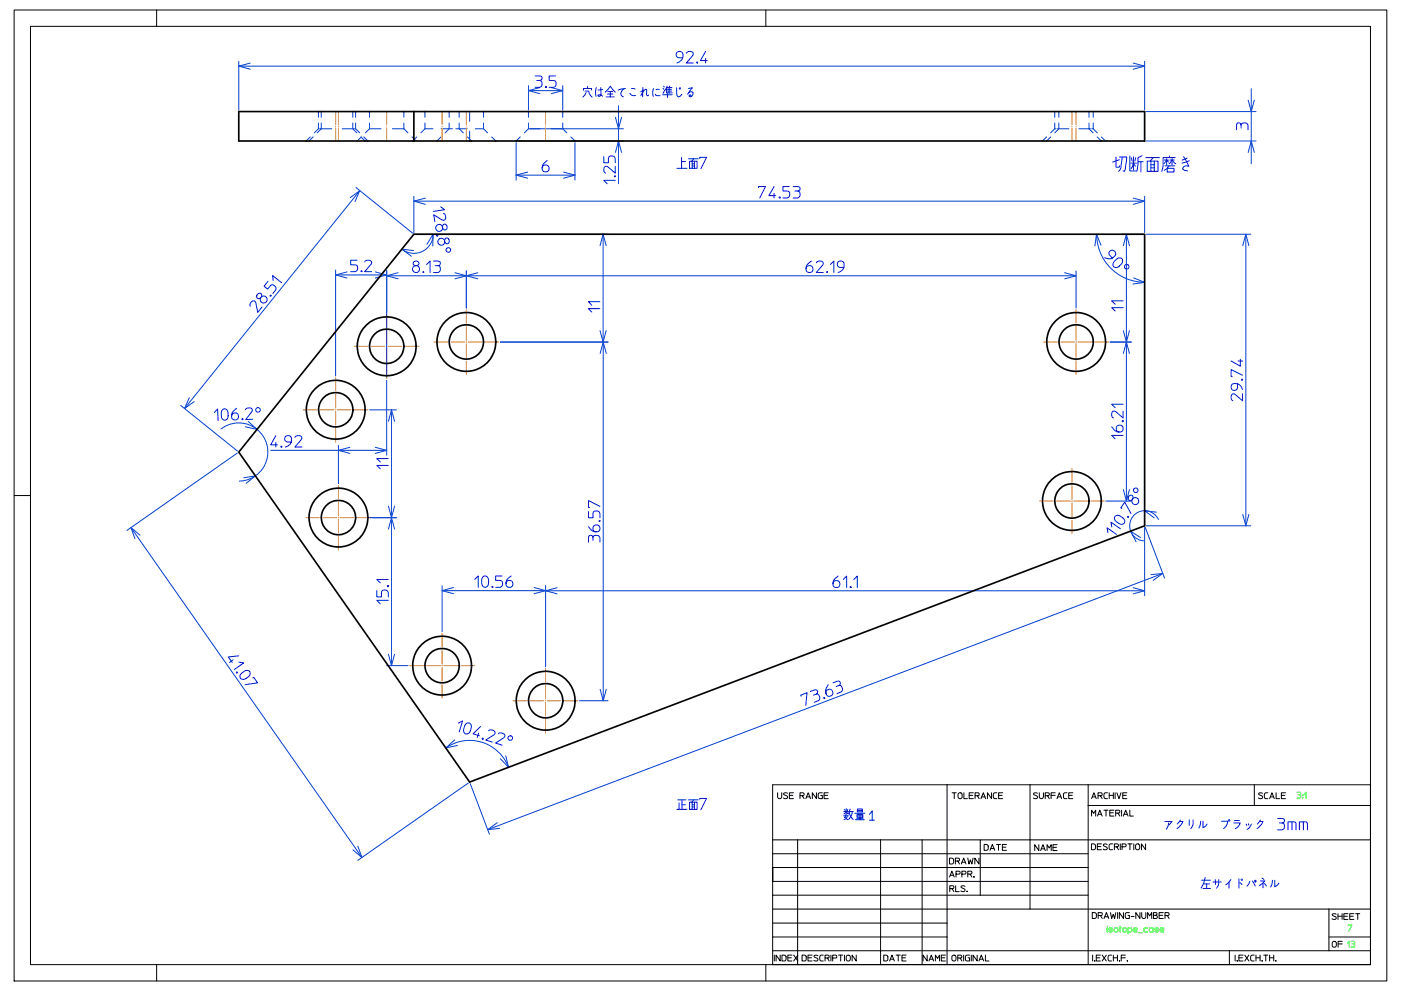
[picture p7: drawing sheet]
<svg xmlns="http://www.w3.org/2000/svg" width="420mm" height="297mm" viewBox="0 0 420 297" stroke-linecap="round" stroke-linejoin="round" font-family="sans-serif">
<g fill="none" stroke="#0040cc" stroke-width=".3">
<path d="M71.6 19.8h271.5M71.6 18.4v14.5M75 18.9l-3.4 .9 3.4 .9M339.7 18.9l3.4 .9-3.4 .9M343.1 18.4v14.5M158.4 27.2h10.3M158.4 25.7v7.2M158.9 38.6h28M161.9 26.2l-3.5 1 3.5 .9M165.3 26.2l3.4 1-3.4 .9M168.7 25.7v7.2M184.5 35.2l.9 3.4 .9-3.4"/>
<path d="M185.4 31.7v23.4M343.6 33.4h33M374.2 30l.9 3.4 .9-3.4M375.1 26.6v22.5M105 59.2l2.8-2.1-1.4 3.3M106.7 56.2l17 13.7M107.8 57.1l-52.5 65.3M124.1 58.8v10.9M127.5 59.4l-3.4 .9 3.4 .9M154.7 52.5h17.7M154.7 42.8v11.2M155.2 42.3h31.7"/>
<path d="M158.2 51.6l-3.5 .9 3.5 .9M168.9 51.6l3.5 .9-3.5 .9M172.4 42.8v11.2M184.5 45.7l.9-3.4 .9 3.4M339.7 59.4l3.4 .9-3.4 .9M343.1 58.8v10.9M343.6 42.3h33M374.2 45.7l.9-3.4 .9 3.4M124 75.1l-3.5-.4 2.8 2.1M124.1 60.3h219M124.6 70.2h57.7M128 73.2l1.9-3-.2 3.5"/>
<path d="M129.9 70.2a5.8 5.8 0 0 1-3.3 5.2 5.8 5.8 0 0 1-6.1-.8M179.9 73.6l.9-3.4 .9 3.4M180.8 70.2v32.3M328.8 70.2a14.4 14.4 0 0 0 14.4 14.4M330.1 73.5l-1.4-3.3-.5 3.5M336.2 70.2h6.5M336.8 73.6l.9-3.4 .9 3.4M337.7 70.2v80M343.6 70.2h31.4M372.6 73.6l.9-3.4 .9 3.4M373.5 70.2v87.4M100.6 82.4h15.3"/>
<path d="M100.6 80.9v31.7M104 81.5l-3.4 .9 3.4 .9M112.5 81.5l3.4 .9-3.4 .9M115.9 80.9v32.1M115.9 82.7h206.7M119.3 81.7l-3.4 1 3.4 .9M136.4 81.7l3.4 1-3.4 .9M139.8 81.2v11.1M143.2 81.7l-3.4 1 3.4 .9M179.9 99.1l.9 3.4 .9-3.4M319.2 81.7l3.4 1-3.4 .9M322.6 81.2v11.1"/>
<path d="M336.8 99.1l.9 3.4 .9-3.4M339.9 83.3l3.2 1.3-3.4 .5M56.8 119.2l-1.5 3.2 2.9-2M115.9 114v22.5M150 102.5h32.3M179.9 105.9l.9-3.4 1 3.4M180.8 102.5v107.5M332.8 102.5h6.4M336.8 105.9l.9-3.4 .9 3.4M54.2 121.5l17 13.7M66.3 128.5a8.7 8.7 0 0 1 13.5 4.1 8.7 8.7 0 0 1-8 11.6M71.2 135.8l-33.1 23.2"/>
<path d="M74.4 126.3l2.6 2.4-3.4-.8M81.1 135h34.8M101.5 133.5v11.5M104.9 134.1l-3.4 .9 3.4 .9M110.8 122.8h8.1M112.5 134.1l3.4 .9-3.4 .9M116.5 126.3l.9-3.5 .9 3.5M117.4 122.8v76.7M39.3 158.1l69.2 98.9M73.1 143.2l3.5-.6-2.8 2.2M110.8 155.1h8.1M116.5 151.7l.9 3.4 .9-3.4"/>
<path d="M116.5 158.6l.9-3.5 .9 3.5M331.5 150.2h7.6M336.8 146.7l.9 3.5 .9-3.5M343.1 158.1v20.4M343.3 158l5.8 15.2M343.6 157.6h31.4M346.7 153.5l-3.6-.4 2.9 2.1M347.3 155.7a4.5 4.5 0 0 0-7.9-.7 4.5 4.5 0 0 0 3.5 7.1M372.6 154.2l.9 3.4 .9-3.4M42 160.4l-2.7-2.3 1.2 3.4M132.5 177l210.6 .1M132.5 175.5v13.8"/>
<path d="M136 176.1l-3.5 .9 3.5 .9M160.1 176.1l3.4 .9-3.4 .9M163.5 175.5v24.3M167 176.1l-3.5 1 3.5 .9M339.7 176.1l3.4 1-3.4 .9M341.9 161.1l-3-1.9 1.7 3.1M345.1 172.2l3.5-.3-2.9 2.1M348.6 171.9l-202.4 76.7M115.9 199.5h6.4M116.5 196.1l.9 3.4 .9-3.4M173.7 210h8.6M179.9 206.6l.9 3.4 1-3.4"/>
<path d="M133.6 224.2a12.5 12.5 0 0 1 18.8 5.7M136.3 221.8l-2.6 2.4 3.4-.8M140.4 234.7l-33.1 23.1M141 234.8l5.7 15.2M151.6 226.5l.8 3.4-2.4-2.5M107.3 253.6l1.2 3.4-2.7-2.3M149.1 246.6l-2.9 2 3.6-.3"/>
</g>
<g fill="none" stroke="#00f" stroke-width=".3">
<path d="M204.6 17.3h-1.2a1.02 1.02 0 0 1-.3-1.8 1.02 1.02 0 0 1 1.7 .8v.6a2.05 2.05 0 0 1-1.8 2M205.8 15.9a1.09 1.09 0 0 1 1.1-.5 1.09 1.09 0 0 1 .9 .9l-2 2.6h2M208.9 18.6h.2v.3h-.2zM209 18.8h.1M211.5 15.4l-1.5 2.8h2M211.5 17.5v1.4M160.4 22.8h1.3l.7 .2v.8l-.6 .3a1.08 1.08 0 0 1 .7 1.1 1.08 1.08 0 0 1-.8 1h-1.3M160.9 24.1h.9M163.5 25.9h.3v.3h-.3zM163.7 26.1h.1M166.5 22.8h-1.9v1.3h1.3a1.06 1.06 0 0 1 .8 1 1.06 1.06 0 0 1-.8 1.1h-1.3M175.4 27.3h1.1l.2 .7 .8 1.1"/>
<path d="M175.7 27.8l-1 1.3M176.1 25.9v.6M177.3 27v-.5h-2.4v.6M178.8 26.2l-.3 1 .2 1.7M180.1 26.2v2.4l-.6 .3-.3-.2v-.2l.5-.1 1 .4M180.7 26.8l-1.4 .2M181.4 27.6l1.6-1.8 1.5 1.8M181.7 29h2.4M182.1 28.2h1.6M182.2 27.4h1.5M183 27.4v1.6M187 26.7a1.5 1.5 0 0 0-.5 2.1l.4 .2"/>
<path d="M187.5 26.5l-2.2 .5M188.8 28a1.24 1.24 0 0 0 1.7 .6M189.3 26.5l1.1 .2M192.1 27.5l.8-.5-.8 1.7M192.6 27.8l.5-.7 .7-.3v1.6l.2 .3 .5-.2M192.7 26.2v2.8M195.9 26.5l-.2 .8 .1 1.6M196.5 28.3l.2 .3 1.2 .1M197.6 26.8l-.9 .1M198.6 28.4h2.9M198.8 26.5l.2 .3M199 25.8l.1 .3"/>
<path d="M199.2 27.1l-.4 .9M199.8 27.3h1.5M199.8 26.8h1.5M200 25.8l-.6 1.2M200.1 28v1.2M200.8 25.8l-.2 2M201.4 26.2h-1.6v1.6h1.7M202.8 26.3v1.7l.4 .9a.95 .95 0 0 0 1.2-.6M203.6 26.5l.3 .3M203.8 26.2l.3 .3M206.4 26.5l1.1-.2-1.4 2M206.4 27.8l1.1-.3a.96 .96 0 0 1-.5 1.5l-.3-.1v-.4l.5 .1v.3"/>
<path d="M370.7 38.9v-1.3l.2-.7h.8l.4 .6a1.08 1.08 0 0 1 1-.7 1.08 1.08 0 0 1 1 .8v1.3M372.1 37.5v.9M164.1 48.1a2.26 2.26 0 0 0-1.3 3.2 1.06 1.06 0 0 0 1.6-.2 1.06 1.06 0 0 0-.4-1.6 1.06 1.06 0 0 0-1.5 .8M181 46.9v1.9h1.4v-1.3a1.06 1.06 0 0 1 1-.8 1.06 1.06 0 0 1 1 .8v1.3M184.2 52.7h.2v.3h-.2zM184.4 52.8h.1M184.4 54h-3.4l1 1.1M184.4 49.8v2.1l-2.2-1.9a.73 .73 0 0 0-.8-.1 .73 .73 0 0 0-.4 .7 1.14 1.14 0 0 0 .5 1.3M202.9 50.4h3.1M204.3 48.4h1.2M204.3 47.2v3.2M206.4 47.6h2.9"/>
<path d="M206.7 48.3h2.3v2.1h-2.3zM207.5 48.3v2.1M207.5 49.7h.7M207.5 49.1h.7M208 47.6l-.6 .7M208.2 48.3v2.1M209.8 47.5v-.3h2l-1.7 3.4M227.4 56.2v-.3h2.1l-1.7 3.4M232.1 55.9l-1.6 2.7h2.1M232.1 58v1.3M233.6 59.1h.3v.2h-.3zM233.8 59.2h.1"/>
<path d="M236.6 55.9h-1.9v1.4h1.3a1.08 1.08 0 0 1 .8 1 1.08 1.08 0 0 1-.8 1h-1.3M237.8 55.9l1.7 .1a.68 .68 0 0 1 .3 .8 .68 .68 0 0 1-.7 .5 1.09 1.09 0 0 1 .8 1 1.09 1.09 0 0 1-.8 1h-1.3M238.3 57.3h.8M334.5 47.1v2.9l1 .1 .1-.4M335.6 47.1h2.2l-.4 3.5-.3 .8-.4-.2M335.6 47.9l-2 .7M336.4 47.1l-.4 3.2-.6 1.1M338.7 46.7v4.5h2M339 48.9h1.7M339.1 47.2l.3 1.1M339.8 47v3.9M340.4 49.8l-.6-.9-.8 1.7"/>
<path d="M340.5 47.2l-.3 1.1M341.2 48.5h1.5M342 48.5v3M342.4 46.6l-1.2 .6v1.9l-.4 2.3M343.5 47.2h4.1M343.9 48.3h3.3v3.1h-3.3zM345 48.3v3.1M345 50.3h1M345 49.4h1M345.7 47.2l-.9 1.1M346 48.3v3.1M349 48h1.3"/>
<path d="M349.2 49.7h3M349.7 47.6v1.8M349.9 50.4h2v1.1h-2zM350.3 48.6l-.6-.6-.8 1.1M350.4 49.1l1-1.1 1.1 1.1M350.4 49.7l-.7 .9-.7 .4M350.6 46.7v.5M350.7 48h1.3M351.4 47.6v1.8M352.4 47.2h-3.7v2.6l-.4 1.6M354.8 47l1.6 2.8a1.3 1.3 0 0 0-1.9 .8l.6 .4 .9 .2M355.8 47.4l-1.4 .6"/>
<path d="M356.6 48.2l-2.2 .7M107 78h-1.9v1.4h1.3a1.06 1.06 0 0 1 .8 1 1.06 1.06 0 0 1-.8 1h-1.3M109.3 78.5a1.14 1.14 0 0 1 1.2-.5 1.14 1.14 0 0 1 .9 .8l-2.1 2.6h2.1M124 78.5a.85 .85 0 0 1 1.3-.2 .85 .85 0 0 1 0 1.3 .85 .85 0 0 1-1.3-.2l-.1-.3zM124.6 79.6a1.05 1.05 0 0 0-.8 1.6 1.05 1.05 0 0 0 1.8 0 1.05 1.05 0 0 0-.7-1.6M127.9 79.3l1-1.1v3.5M130 78.2h1.2l.7 .3v.8l-.6 .3a1.08 1.08 0 0 1 .7 1.1 1.08 1.08 0 0 1-.8 1h-1.2M130.5 79.6h.8M131 70.5l.2-.1 .1 .3h-.3zM131.1 70.7h.1M132.1 62l1.2 .9-3.4 .5M132.6 68a1.07 1.07 0 0 0-1.7-.4 1.07 1.07 0 0 0 .4 1.7 1.07 1.07 0 0 0 1.4-1"/>
<path d="M132.8 67.4a.79 .79 0 0 1 1.3 .5 .79 .79 0 0 1-1.1 .9l-.4-.8zM132.9 64a1.1 1.1 0 0 1 .7 1 1.1 1.1 0 0 1-.7 1l-2.9-1.6 .4 2M133.3 72.1a1.07 1.07 0 0 0-1.8-.3 1.07 1.07 0 0 0 .4 1.7 1.07 1.07 0 0 0 1.4-1M133.5 71.6a.79 .79 0 0 1 1.2 .5 .79 .79 0 0 1-1 .9l-.4-.9zM243.2 78.2a2.24 2.24 0 0 0-1.3 3.2 1.05 1.05 0 0 0 1.6-.1 1.05 1.05 0 0 0-.4-1.5 1.05 1.05 0 0 0-1.4 .7M244.7 78.8a1.12 1.12 0 0 1 1.2-.6 1.12 1.12 0 0 1 .9 .9l-2.1 2.6h2.1M249 79.3l1-1.1v3.5M331.2 77.2a2.05 2.05 0 0 0 3.2-1.4 .99 .99 0 0 0-1.3-.8 .99 .99 0 0 0-.5 1.5l.9 .8M334.1 78.3a1.49 1.49 0 0 1 2.3-.7l.1 .2a2.08 2.08 0 0 1-2.6 2.2l-.2-.9zM75 91.8a1.09 1.09 0 0 1 .3-1.3 1.09 1.09 0 0 1 1.3-.1l.7 3.2 1.3-1.6M77.3 88.1a.78 .78 0 0 1 1.2 .4 .78 .78 0 0 1-.9 1h-.3a.81 .81 0 0 1 0-1.4zM78.4 89a1.05 1.05 0 0 1 1.6 .5 1.05 1.05 0 0 1-1.1 1.3 1.05 1.05 0 0 1-.8-1.6"/>
<path d="M80.3 84.3l-1.1 1.5 1 .8 .8-.9a1.05 1.05 0 0 1 1.3 0 1.05 1.05 0 0 1 .3 1.2l-.8 1M81.1 88.4l.2 .2-.2 .2-.2-.2zM81.2 88.6h.1M81.9 84l-.2-1.4 2.7 2.1M108.2 81.2h.3v.2h-.3zM108.4 81.3h.1M126.8 81.4h.2v.3h-.2zM127 81.6h.1M179.8 92.5h-3.4l1 1M179.8 90.4h-3.4l1 1.1M247.8 81.4h.3v.3h-.3zM248 81.6h.1"/>
<path d="M253 80.1h-1.2a1.02 1.02 0 0 1-.8-1.1 1.02 1.02 0 0 1 1.1-.9 1.02 1.02 0 0 1 .9 1v.6a2.05 2.05 0 0 1-1.8 2M336.7 92.2h-3.4l1 1M336.7 90.2h-3.4l1 1M371 115v1.2a1.02 1.02 0 0 1-1.2 .8 1.02 1.02 0 0 1-.8-1.1 1.02 1.02 0 0 1 .9-.9h.6a2.05 2.05 0 0 1 2 1.8M371.1 108.2h1.4M371.8 107.7v2l-2.7-1.5M372.3 113.7h.2v.2h-.2zM372.4 113.8h.1M372.5 118v2.1l-2.6-2.1a1.12 1.12 0 0 0-.9 1 1.12 1.12 0 0 0 .6 1.1M372.5 112.5l-3.4-1.7v2h.3M64.2 123.6l1-1 .2 3.4M66.5 123a1.01 1.01 0 0 1 1.3-.4 1.01 1.01 0 0 1 .6 1.2 1.49 1.49 0 0 1-1.1 2.1l-.5-.2a2.72 2.72 0 0 1-.3-2.7z"/>
<path d="M70.9 122.4a2.27 2.27 0 0 0-1.2 3.2 1.05 1.05 0 0 0 1.6-.2 1.05 1.05 0 0 0-.5-1.5 1.05 1.05 0 0 0-1.4 .8M72.5 125.5h.3v.3h-.2zM72.7 125.7h.1M73.6 122.8a1.12 1.12 0 0 1 1.1-.6 1.12 1.12 0 0 1 .9 .9l-1.9 2.6h2M82.7 130.6l-1.6 2.7h2.1M82.7 132.6v1.4M84.2 133.7h.3v.3h-.3zM84.4 133.9h.1M87.3 132.5h-1.2a1.02 1.02 0 0 1-.8-1.2 1.02 1.02 0 0 1 1.1-.9 1.02 1.02 0 0 1 1 1v.6a2.05 2.05 0 0 1-1.8 2M88.4 131.1a1.12 1.12 0 0 1 1.2-.6 1.12 1.12 0 0 1 .9 .9l-2.1 2.6h2.1M116.4 139.5h-3.4l1 1M116.4 137.4h-3.4l1 1.1"/>
<path d="M333.3 127.9a2.24 2.24 0 0 0 3.1 1.3 1.05 1.05 0 0 0 0-1.6 1.05 1.05 0 0 0-1.6 .4 1.05 1.05 0 0 0 .7 1.5M336.4 126.1h.3v.3h-.3zM336.6 126.2h.1M336.7 130.5h-3.4l1 1M336.7 123.2v2.1l-2.2-1.9a.73 .73 0 0 0-.8-.1 .73 .73 0 0 0-.4 .7 1.08 1.08 0 0 0 .5 1.3M336.7 121.1h-3.4l1 1.1M176.4 157.9a2.24 2.24 0 0 0 3.2 1.2 1.05 1.05 0 0 0-.1-1.6 1.05 1.05 0 0 0-1.6 .4 1.05 1.05 0 0 0 .7 1.5M176.4 153.3v1.9h1.4v-1.3a1.08 1.08 0 0 1 1-.8 1.08 1.08 0 0 1 1 .8v1.3M179.6 156.1h.2v.2h-.2zM179.7 156.1h.1M179.8 151.8l-3.4-1.8v2.1h.3M332.1 159.6l-.2-1.4 2.8 2"/>
<path d="M333.3 157.9l-.2-1.4 2.8 2M334.3 154.7a2.09 2.09 0 0 1 2.9 1.7l-.2 .4a1.99 1.99 0 0 1-2.8-1.9zM336.3 152.4l-.3-.2 1.2-1.7 1.9 3.4M338.1 154.7l.2 .2-.1 .2-.2-.2zM338.2 154.9h.1M338.5 148.7a.77 .77 0 0 1 1.2 .3 .77 .77 0 0 1-.8 1 .73 .73 0 0 1-.7-.5 .73 .73 0 0 1 .3-.8zM339.6 149.5a1.05 1.05 0 0 1 1.7 .2 1.05 1.05 0 0 1-.9 1.5 1.05 1.05 0 0 1-1-1.4M113 177v1.9h1.3v-1.3a1.08 1.08 0 0 1 1.1-.8 1.08 1.08 0 0 1 1 .8v1.3M116.1 175.5h.3v.3h-.3zM116.3 175.6h.1M116.4 179.9h-3.4l1 1.1M116.4 173.7h-3.4l1 1"/>
<path d="M142.3 173.6l1.1-1v3.4M144.8 172.9a1.04 1.04 0 0 1 1.2-.1 1.04 1.04 0 0 1 .5 1.1 1.5 1.5 0 0 1-1.2 2.1 1.96 1.96 0 0 1-.5-3.1zM147.5 175.8h.2v.2h-.2zM147.7 175.9h.1M150.5 172.6h-1.9v1.4h1.3a1.08 1.08 0 0 1 .8 1 1.08 1.08 0 0 1-.8 1h-1.3M153.2 172.6a2.2 2.2 0 0 0-1.3 3.2 1.05 1.05 0 0 0 1.7-.1 1.05 1.05 0 0 0-.5-1.6 1.05 1.05 0 0 0-1.4 .7M176.4 162.5v-1.3l.3-.7h.7l.4 .6a1.11 1.11 0 0 1 1-.7 1.11 1.11 0 0 1 1 .8v1.3M177.8 161.1v.9M251.2 172.6a2.26 2.26 0 0 0-1.2 3.2 1.05 1.05 0 0 0 1.6-.1 1.05 1.05 0 0 0-.4-1.5 1.05 1.05 0 0 0-1.5 .7M252.8 173.7l1-1.1v3.5M254.8 175.8h.3v.3h-.3zM255 176h.1"/>
<path d="M256 173.7l1-1.1v3.5M69.9 197.8l-1.1 .7M71.6 196.6l-3.2 .3 1.2 1.7M71.6 198.4l1.5 .3-2.9 2M70.8 201.5l.2-.1 .2 .2-.2 .1zM71 201.6h.1M72.2 202l.3-.3a1.53 1.53 0 0 1 2.3-.5l.1 .2a1.97 1.97 0 0 1-2.8 1.9l-.2-.7zM75.8 203.2l.3-.2 1.1 1.6-3.8 .6M137.4 216.7l1.3-.6-1 3.3M139.8 216.8a1.03 1.03 0 0 1 1.3 .1 1.03 1.03 0 0 1 .2 1.3 1.54 1.54 0 0 1-1.6 1.8l-.1-.1a1.94 1.94 0 0 1 .2-3.1zM143.5 219.7l-.4 1.3M144.1 217.7l-2.3 2.2 2 .6"/>
<path d="M146.5 219a1.12 1.12 0 0 1 1.2-.2 1.12 1.12 0 0 1 .6 1.2l-2.7 1.8 2 .6M149.4 219.9a1.09 1.09 0 0 1 1.3-.2 1.09 1.09 0 0 1 .6 1.1l-2.7 1.9 1.9 .6M240.1 208.7l-.1-.4 1.9-.7-.4 3.8M242.9 207.3l1.2-.5h.7l.3 .7-.4 .5a1.09 1.09 0 0 1 1 .8 1.09 1.09 0 0 1-.4 1.2l-1.2 .5M244.7 208l-.8 .3M246.9 209.1l.3-.1 .1 .3h-.3zM247.1 209.2h.1M248.3 205.2a2.26 2.26 0 0 0-.1 3.4 1.06 1.06 0 0 0 1.5-.7 1.06 1.06 0 0 0-1-1.3 1.06 1.06 0 0 0-1.1 1.2M249.7 204.6l1.2-.4h.7l.3 .7-.4 .6a1.06 1.06 0 0 1 1 .7 1.06 1.06 0 0 1-.4 1.2l-1.2 .5M251.5 205.5l-.8 .3M144.6 221.2l.3 .1-.1 .2h-.3zM144.7 221.4h.1"/>
<path d="M203.2 239.7h2.4M204.4 239.7v2.9M206.4 239.7h2.9M208 239.7l-.6 .7M209.8 239.6v-.3h2l-1.7 3.4M202.9 242.6h3.1M203.6 240.6v2M204.4 241.2h1.1M206.7 240.4h2.3v2.2h-2.3zM207.5 240.4v2.2M207.5 241.2h.7M207.5 241.8h.7"/>
<path d="M208.2 240.4v2.2M252.9 244.5h1.5M252.9 243.2h1.5M253.1 242.6l.3 .3M253.2 244.9l.9 .8M253.6 244.2l-.4 .8M253.7 243.2l-.7 .7M253.7 242.4v1.7M253.9 243.4l.2 .5M254 244.5l-.5 1-.5 .2M254.1 242.6l-.1 .4M254.6 243.5l.6 1.5 .6 .6"/>
<path d="M254.6 243.2h1.2M254.8 242.5l-.6 1.4M255.5 243.4l-.2 .9-.9 1.3M256.3 243.7h3M256.4 245.7h2.7M256.8 245.2h1.9M256.9 244.1h1.8v.8h-1.8zM256.9 244.5h1.8M257 242.5h1.5v.8h-1.5zM257 242.9h1.5M257.8 244.1v1.6M260.6 244.1l.9-1.1v2.8"/>
<path d="M260.6 245.8h1.6M349.2 246.2h2.2l-.9 1M350.3 246.6l-.6 1.9M353.6 246.2h1l-.4 .9-1.4 1.3M353.9 245.8l-1 1.2M356.5 245.7v1.7M357.7 245.7v1.3l-.7 1.4M359.9 246.1l-.5 2M360.6 246.1v2l.8-.5 .5-.6M366.2 246.1h1.9l-.6 1.6-.7 .7M368.3 245.8l.2 .3M368.4 245.6l.3 .3"/>
<path d="M369.9 246.6h1.9l-.8 1.3-.7 .5M370.1 245.9h1.5M373.6 247l.2 .4M374.3 246.9l.1 .4M375.1 247l-.7 1.3-.5 .3M377.6 246.2h1l-.4 .9-1.4 1.3M377.9 245.8l-1 1.2M383 245.3h1.3l.7 .2v.8l-.6 .3a1.11 1.11 0 0 1 .7 1.1 1.11 1.11 0 0 1-.8 1h-1.3M383.5 246.6h.9M386.1 248.7v-2.4l2.1 .1 .3 .3v2M387.3 246.3v2.4M389.5 248.7v-2.4l2.2 .1 .2 .3v2"/>
<path d="M390.7 246.3v2.4M360.3 263.8h2.6M360.6 266.3h2.3M361 264.9h1.6M361.3 263l-.4 1.5-.9 1.7M361.7 264.9v1.4M363.7 264.3h2.4M364.3 263.6l.1 1.5M365.4 263.6l-.1 1.7-.6 .9M368.4 264.3v1.9M369 263.6l-1.5 1.6M371.4 263.4v2.8"/>
<path d="M371.7 264.5l.6 .6M372 263.6l.3 .3M372.3 263.4l.2 .3M374.7 264.1l-.9 1.5M375.5 264l.8 1.5M376.1 263.9h.4v.4h-.4zM377.9 264h1.3l-1.6 1.4M378.3 263.2l.6 .4M378.6 264.7v1.4M379 264.8l.7 .7M381.5 263.8l-.1 .9-.5 1.1M382.2 263.8v1.9l.7-.4 .5-.6"/>
<circle cx="134.4" cy="74.9" r=".69"/>
<circle cx="337.8" cy="80" r=".69"/>
<circle cx="77.3" cy="122.9" r=".7"/>
<circle cx="340.5" cy="146.9" r=".7"/>
<circle cx="153" cy="221.2" r=".68"/>
</g>
<g fill="none" stroke="#0040cc" stroke-width=".3" stroke-dasharray="1.7 1.7">
<path d="M95.5 38.6l-3.7 3.7M95.5 38.6v-5.2M96.3 38.6v-5.2M96.3 38.6l-3.7 3.7M105.8 38.6l3.6 3.7M105.8 33.4v5.2M106.6 33.4v5.2M106.6 38.6l3.7 3.7M110.8 38.6v-5.2M121.1 33.4v5.2M127.4 38.6v-5.2M127.4 38.6l-3.7 3.7"/>
<path d="M134.7 38.6v-5.2M137.7 38.6v-5.2M145 38.6l3.6 3.7M145 38.6v-5.2M158.4 38.6l-3.7 3.7M158.4 38.6v-5.2M168.7 38.6l3.7 3.7M168.7 33.4v5.2M316.2 38.6v-5.2M317.4 33.4v5.2M317.4 38.6l-3.6 3.7M326.5 38.6l3.7 3.7"/>
<path d="M326.5 38.6v-5.2M327.7 38.6v-5.2M327.7 38.6l3.7 3.7M107.1 42.3l3.7-3.7M124.7 42.3l-3.6-3.7M131 42.3l3.7-3.7M141.4 42.3l-3.7-3.7M312.5 42.3l3.7-3.7"/>
</g>
<path d="M137.7 38.6h-3" fill="none" stroke="#0040cc" stroke-width=".3" stroke-dasharray="1 1"/>
<path d="M134.7 38.6h-7.3M137.7 38.6h7.3" fill="none" stroke="#0040cc" stroke-width=".3" stroke-dasharray="2.4 2.4"/>
<path d="M140.8 33.4v8.9" fill="none" stroke="#0040cc" stroke-width=".3" stroke-dasharray="2.9 2.9"/>
<path d="M317.4 38.6h9.1" fill="none" stroke="#0040cc" stroke-width=".3" stroke-dasharray="3 3"/>
<path d="M317.4 38.6h-1.2M326.5 38.6h1.2" fill="none" stroke="#0040cc" stroke-width=".3" stroke-dasharray=".4 .4"/>
<path d="M110.8 38.6h10.3M158.4 38.6h10.3" fill="none" stroke="#0040cc" stroke-width=".3" stroke-dasharray="3.4 3.4"/>
<path d="M96.3 38.6h-.8M106.6 38.6h-.8" fill="none" stroke="#0040cc" stroke-width=".3" stroke-dasharray=".3 .3"/>
<path d="M96.3 38.6h9.5" fill="none" stroke="#0040cc" stroke-width=".3" stroke-dasharray="3.2 3.2"/>
<path d="M100.6 33.4v8.9M101.5 33.4v8.9M132.5 33.4v8.9M321.3 33.4v8.9M115.9 42.3v-8.9M139.8 42.3v-8.9M163.5 42.3v-8.9M322.6 42.3v-8.9" fill="none" stroke="#ff8000" stroke-width=".3" stroke-dasharray="3.9 .5 0 .5"/>
<g fill="none" stroke="#ff8000" stroke-width=".3" stroke-dasharray="4.1 .5 0 .5">
<path d="M139.8 92.8v19.4M115.9 113.5v-19.4M125.6 103.8h-19.4M130.1 102.5h19.4M312.9 102.5h19.4M322.6 112.2v-19.4M100.6 132.5v-19.4M110.3 122.8h-19.4M111.2 155.1h-19.4M311.6 150.2h19.4M321.3 140.5v19.4M101.5 164.8v-19.4"/>
<path d="M122.8 199.5h19.4M132.5 189.8v19.4M163.5 219.7v-19.4M173.2 210h-19.4"/>
</g>
<g fill="none" stroke="#000" stroke-width=".5">
<path d="M71.6 33.4h271.5v8.9h-271.5zM124.1 33.4v8.9M124.1 70.2h219v87.4l-202.3 76.8-69.2-98.9z"/>
<circle cx="115.9" cy="103.8" r="5.1"/>
<circle cx="115.9" cy="103.8" r="8.8"/>
<circle cx="139.8" cy="102.5" r="5.1"/>
<circle cx="139.8" cy="102.5" r="8.8"/>
<circle cx="322.6" cy="102.5" r="5.1"/>
<circle cx="322.6" cy="102.5" r="8.8"/>
<circle cx="100.6" cy="122.8" r="5.1"/>
<circle cx="100.7" cy="122.8" r="8.8"/>
<circle cx="101.5" cy="155.1" r="5.1"/>
<circle cx="101.5" cy="155.1" r="8.8"/>
<circle cx="321.3" cy="150.1" r="5.1"/>
<circle cx="321.3" cy="150.1" r="8.8"/>
<circle cx="132.5" cy="199.5" r="5.1"/>
<circle cx="132.5" cy="199.5" r="8.8"/>
<circle cx="163.6" cy="210" r="5.1"/>
<circle cx="163.6" cy="210" r="8.8"/>
</g>
<g fill="none" stroke="#000" stroke-width=".3">
<path d="M4.2 3h411.5v291h-411.5zM9.1 7.9h401.7v281.2h-401.7zM47 3v4.9M229.6 3v4.9M4.2 148.5h4.9M233.1 237.6v1.2a.62 .62 0 0 0 .6 .6 .62 .62 0 0 0 .7-.6v-1.2M236.1 237.8a.63 .63 0 0 0-.7-.2 .63 .63 0 0 0-.5 .5l.9 .4a.48 .48 0 0 1 .3 .7 .48 .48 0 0 1-.7 .2l-.5-.3M236.6 238.4h1.1M237.9 237.6h-1.3v1.8h1.3M239.8 238.5v.9M240.5 238.5h-.7v-.9h.9a.45 .45 0 0 1 .4 .5 .45 .45 0 0 1-.6 .4l.6 .9M241.6 239.4l.7-1.8 .7 1.8"/>
<path d="M241.8 238.8h1M244.8 237.6v1.8l-1.3-1.8v1.8M246.5 237.6h-.9l-.3 .5 .1 1 1.1 .3v-1h-.4M247.1 238.4h1M248.3 237.6h-1.2v1.8h1.2M283.9 235.2v37.2h-52.3v4.2M285.4 237.6h.7v1.8M286.1 237.6h.6M287.3 237.8a.62 .62 0 0 1 .7-.2 .62 .62 0 0 1 .4 .5v.7a.62 .62 0 0 1-.6 .6 .62 .62 0 0 1-.6-.6zM289 237.6v1.8h1M290.5 238.4h1.1M291.8 237.6h-1.3v1.8h1.3"/>
<path d="M292.3 238.5v.9M293 238.5h-.7v-.9h.9a.45 .45 0 0 1 .3 .5 .45 .45 0 0 1-.5 .4l.5 .9M294.1 239.4l.7-1.8 .7 1.8M294.3 238.8h1M297.3 237.6v1.8l-1.3-1.8v1.8M298.8 237.6h-.7l-.3 .5 .1 1 .9 .3M299.4 238.4h1M300.6 237.6h-1.2v1.8h1.2M308.8 235.2v37.2M311 237.8a.61 .61 0 0 0-.7-.2 .61 .61 0 0 0-.4 .5l.9 .4a.44 .44 0 0 1 .2 .5 .44 .44 0 0 1-.4 .4l-.8-.3M311.6 237.6v1.2a.62 .62 0 0 0 .6 .6 .62 .62 0 0 0 .6-.6v-1.2M313.3 238.5v.9"/>
<path d="M314 238.5h-.7v-.9h.8a.45 .45 0 0 1 .5 .5 .45 .45 0 0 1-.6 .4l.6 .9M315.1 238.4h1.2M316.3 237.6h-1.2v1.8M316.9 239.4l.7-1.8 .7 1.8M317.1 238.8h.9M319.9 237.6h-.8l-.3 .5 .1 1 1 .3M320.4 238.4h1.1M321.6 237.6h-1.2v1.8h1.2M326.2 235.2v53.9h42.3v-4.2M327.2 239.4l.7-1.8 .7 1.8M327.5 238.8h.9M329.2 238.5v.9"/>
<path d="M329.9 238.5h-.7v-.9h.8a.45 .45 0 0 1 .4 .5 .45 .45 0 0 1-.5 .4l.5 .9M332 237.6h-.7l-.4 .5 .1 1 1 .3M332.5 237.6v1.8M332.5 238.4h1.3M333.8 237.6v1.8M334.3 237.6v1.8M334.8 237.6l.7 1.8 .6-1.8M336.6 238.4h1M337.8 237.6h-1.2v1.8h1.2M376 235.2v6.2M378.5 237.8a.6 .6 0 0 0-.7-.3 .6 .6 0 0 0-.4 .6l.8 .4a.45 .45 0 0 1 .3 .5 .45 .45 0 0 1-.5 .4l-.7-.3M380.1 237.6h-.8l-.3 .5 .1 1 1 .3"/>
<path d="M380.6 239.4l.7-1.8 .7 1.8M380.9 238.8h.9M382.6 237.6v1.8h1M384.1 238.4h1.1M385.4 237.6h-1.3v1.8h1.3M231.6 251.7h32.4M231.6 260h94.6M231.6 255.9h94.6M239.1 251.7v37.4M264 251.7h12.4v37.4M264 251.7v37.4M276.4 251.7h17.5"/>
<path d="M284.7 257.2h.7l.5 .3v.9l-.2 .4-1 .1zM286.4 258.1v.8M287.1 258.1h-.7v-.9h.9a.45 .45 0 0 1 .4 .5 .45 .45 0 0 1-.6 .4l.6 .8M288.2 258.9l.7-1.7 .7 1.7M288.4 258.4h1M290.1 257.2l.4 1.7 .4-1.2 .5 1.2 .3-1.7M293.5 257.2v1.7l-1.3-1.7v1.7M295 253.1h.7l.5 .3 .1 .9-.2 .4-1.1 .1zM296.8 254.8l.7-1.7 .7 1.7M297 254.3h1M298.7 253.1h.6v1.7M299.3 253.1h.7"/>
<path d="M300.5 253.9h1.1M301.7 253.1h-1.2v1.7h1.2M311.4 253.1v1.8l-1.2-1.8v1.8M312 254.9l.7-1.8 .7 1.8M312.2 254.4h1M313.9 254.9v-1.8l.6 1 .6-1v1.8M315.7 254h1M316.9 253.1h-1.2v1.8h1.2M326.2 241.4h84.6v10.3M327.2 252.9h.7l.5 .4v.8l-.3 .5-.9 .1zM327.2 244.6v-1.8l.7 1 .6-1v1.8M329 253.7h1"/>
<path d="M329 244.6l.7-1.8 .7 1.8M329.2 244h1M330.2 252.9h-1.2v1.8h1.2M330.9 242.8h.7v1.8M331.6 242.8h.6M331.9 253.1a.63 .63 0 0 0-.7-.2 .63 .63 0 0 0-.4 .5l.9 .5a.42 .42 0 0 1 .3 .5 .42 .42 0 0 1-.5 .3l-.8-.2M332.7 243.6h1.1M333.6 252.9l-.8 .1-.3 .4 .1 1.1 1 .2M333.9 242.8h-1.2v1.8h1.2M334.1 253.8v.9M334.5 243.7v.9M334.8 253.8h-.7v-.9h.8a.45 .45 0 0 1 .4 .5 .45 .45 0 0 1-.5 .4l.5 .9"/>
<path d="M335.2 243.7h-.7v-.9h.8a.45 .45 0 0 1 .4 .5 .45 .45 0 0 1-.5 .4l.5 .9M335.8 252.9v1.8M336.2 242.8v1.8M336.4 253.8h.8a.44 .44 0 0 0 .4-.5 .44 .44 0 0 0-.4-.4h-.8v1.8M336.8 244.6l.7-1.8 .7 1.8M337 244h1M338.1 252.9h.6v1.8M338.7 242.8v1.8h1.1M338.7 252.9h.7M339.9 252.9v1.8M340.6 253a.64 .64 0 0 1 1.1 .4v.7a.62 .62 0 0 1-.7 .6 .62 .62 0 0 1-.6-.6zM343.4 252.9v1.8l-1.2-1.8v1.8"/>
<path d="M410.8 251.7h-116.9v16.6M410.8 241.4v-6.2h-179.2v37.2M410.8 251.7v37.4M231.6 264.1v-4.1v4.1M231.6 268.3h94.6M231.6 276.6v12.5M231.6 264.2h94.6M231.6 276.6h52.3M283.9 276.6v12.5M284.7 262.9l.7-1.8 .7 1.8M284.7 266.3v.9M284.9 262.3h1"/>
<path d="M285.4 266.3h-.7v-.8h.9a.45 .45 0 0 1 .4 .5 .45 .45 0 0 1-.6 .3l.6 .9M286.5 265.5v1.7h1M286.6 262h.8a.44 .44 0 0 0 .4-.5 .44 .44 0 0 0-.4-.4h-.8v1.8M288.4 262h.8a.44 .44 0 0 0 .4-.5 .44 .44 0 0 0-.4-.4h-.8v1.8M289.3 265.6a.63 .63 0 0 0-.7-.2 .63 .63 0 0 0-.5 .6l.9 .4a.48 .48 0 0 1 .3 .6 .48 .48 0 0 1-.7 .2l-.5-.2M289.8 267.1l.2 .1zM289.9 267.2h.1M290.1 262v.9M290.8 262h-.7v-.9h.9a.45 .45 0 0 1 .4 .5 .45 .45 0 0 1-.6 .4l.6 .9M291.9 262.7l.1 .2zM292 262.8h.1M308.8 272.4h-24.9v4.2"/>
<path d="M308.8 272.4h102M327.4 273.5l1.2 .2 .1 1-.4 .5-.9 .1zM329.2 274.4v.9M329.9 274.4h-.7v-.9h.9a.45 .45 0 0 1 .3 .5 .45 .45 0 0 1-.5 .4l.5 .9M331 275.3l.7-1.8 .7 1.8M331.2 274.7h1M332.9 273.5l.4 1.8 .4-1.3 .5 1.3 .3-1.8M335 273.5v1.8M336.8 273.5v1.8l-1.2-1.8v1.8M338.6 273.5h-1l-.3 .5 .1 1.1 1.2 .2v-1h-.5M339.1 274.7h.9M341.7 273.5v1.8l-1.2-1.8v1.8"/>
<path d="M342.3 273.5v1.2a.62 .62 0 0 0 .6 .6 .62 .62 0 0 0 .6-.6v-1.2M344 275.3v-1.8l.7 1 .6-1v1.8M345.8 274.3h.7a.48 .48 0 0 1 .5 .4 .48 .48 0 0 1-.4 .6h-.8v-1.8l1 .2v.5l-.3 .1M347.5 274.3h1M348.7 273.5h-1.2v1.8h1.2M349.2 274.4v.9M350 274.4h-.8v-.9h.9a.45 .45 0 0 1 .4 .5 .45 .45 0 0 1-.5 .4l.5 .9M398.4 272.4v12.5M400.5 274a.6 .6 0 0 0-.6-.2 .6 .6 0 0 0-.4 .5l.8 .4a.43 .43 0 0 1 .3 .6 .43 .43 0 0 1-.5 .3l-.8-.3M401.1 273.8v1.8M401.1 274.6h1.2M402.3 273.8v1.8"/>
<path d="M402.9 274.6h1M404.1 273.8h-1.2v1.8h1.2M404.6 274.6h1.1M405.9 273.8h-1.3v1.8h1.3M406.4 273.8h.6v1.8M407 273.8h.6M47 289.1v4.9M229.6 289.1v4.9M231.6 284.9h179.2M231.6 280.8h52.3M232.1 286.2v1.8M233.9 286.2v1.8l-1.2-1.8v1.8"/>
<path d="M234.4 286.2h.7l.5 .4 .1 .9-.4 .5h-.9zM236.2 287.1h1M237.4 286.2h-1.2v1.8h1.2M237.9 286.2l1.3 1.8M239.2 286.2l-1.3 1.8M240.5 286.2h.7l.5 .4v.9l-.2 .4-1 .1zM242.2 287.1h1.1M243.5 286.2h-1.3v1.8h1.3M245.2 286.4a.62 .62 0 0 0-.7-.2 .62 .62 0 0 0-.4 .6l.9 .4a.43 .43 0 0 1 .2 .5 .43 .43 0 0 1-.4 .3l-.8-.2M246.8 286.2l-.9 .2-.2 .4 .2 1.1 .9 .1M247.3 287.1v.9M248 287.1h-.7v-.9h.9a.45 .45 0 0 1 .4 .6 .45 .45 0 0 1-.6 .3l.6 .9"/>
<path d="M249.1 286.2v1.8M249.6 287.1h.9a.44 .44 0 0 0 .4-.4 .44 .44 0 0 0-.4-.5h-.9v1.8M251.4 286.2h.6v1.8M252 286.2h.6M253.2 286.2v1.8M253.9 286.4a.64 .64 0 0 1 1 .4v.7a.62 .62 0 0 1-.6 .5 .62 .62 0 0 1-.6-.5zM256.7 286.2v1.8l-1.3-1.8v1.8M264.9 286.2h.7l.5 .4 .1 .9-.2 .4-1.1 .1zM266.7 288l.7-1.8 .7 1.8M266.9 287.5h1M268.6 286.2h.7v1.8M269.3 286.2h.6"/>
<path d="M270.4 287.1h1.1M271.6 286.2h-1.2v1.8h1.2M278 286.2v1.8l-1.3-1.8v1.8M278.5 288l.7-1.8 .7 1.8M278.7 287.5h1M280.4 288v-1.8l.7 1 .6-1v1.8M282.2 287.1h1M283.4 286.2h-1.2v1.8h1.2M285.6 286.4a.64 .64 0 0 1 1 .4v.7a.62 .62 0 0 1-.6 .5 .62 .62 0 0 1-.6-.5zM287.1 287.1v.9M287.8 287.1h-.7v-.9h.8a.45 .45 0 0 1 .5 .5 .45 .45 0 0 1-.6 .4l.6 .9M288.9 286.2v1.8"/>
<path d="M290.7 286.2l-1 .1-.3 .5 .1 1 1.2 .2v-.9h-.5M291.2 286.2v1.8M292.9 286.2v1.8l-1.2-1.8v1.8M293.5 288l.7-1.8 .7 1.8M293.7 287.5h.9M295.4 286.2v1.8h1.1M327.6 286.2v1.8M328.1 287.9l.1 .1zM328.2 288h.1M328.6 287.1h1.1M329.9 286.2h-1.3v1.8h1.3M330.4 286.2l1.2 1.8"/>
<path d="M331.6 286.2l-1.2 1.8M333.2 286.2l-.8 .2-.2 .4 .2 1.1 .8 .1M333.8 286.2v1.8M333.8 287.1h1.2M335 286.2v1.8M335.5 287.9l.2 .1zM335.6 288h.1M336.1 287.1h1.3M337.4 286.2h-1.3v1.8M338 288h.1M370.3 286.2v1.8M370.8 287.9l.1 .1z"/>
<path d="M370.9 288h.1M371.4 287.1h1.1M372.6 286.2h-1.2v1.8h1.2M373.2 286.2l1.2 1.8M374.4 286.2l-1.2 1.8M376 286.2l-.8 .1-.3 .5 .1 1 1 .2M376.5 286.2v1.8M376.5 287.1h1.3M377.8 286.2v1.8M378.4 288h.1M378.8 286.2h.6v1.8M379.4 286.2h.7"/>
<path d="M380.6 286.2v1.8M380.6 287.1h1.2M381.8 286.2v1.8M382.4 287.9l.1 .1zM382.4 288h.1M398.4 280.8h12.4M399.6 282.3a.61 .61 0 0 1 .6-.2 .61 .61 0 0 1 .4 .5v.7a.62 .62 0 0 1-.6 .6 .62 .62 0 0 1-.6-.6zM401.1 282.9h1.3M402.4 282.1h-1.3v1.8"/>
</g>
<g fill="none" stroke="#0f0" stroke-width=".35">
<path d="M388.9 237.5l1 .1v.4l-.3 .2a.56 .56 0 0 1 .3 .5 .56 .56 0 0 1-.4 .5h-.6M389.1 238.2h.5M390.5 239l.1 .1zM390.5 238.2l.1 .1zM390.5 239.1h.1M390.5 238.3h.1M391 238l.5-.5v1.7M331.9 277.6h.1M331.9 278.1v1.2M333.5 278.3a.48 .48 0 0 0-.6-.3 .48 .48 0 0 0-.3 .6l.9 .2a.53 .53 0 0 1-.4 .6 .53 .53 0 0 1-.6-.4M334.2 278.2h.8l.1 .8a.56 .56 0 0 1-.5 .3 .56 .56 0 0 1-.6-.3zM335.6 278.1h.5"/>
<path d="M335.8 277.6v1.7M336.8 278.2h.7l.2 .8a.56 .56 0 0 1-.6 .3 .56 .56 0 0 1-.5-.3zM338.2 279.3l1-.2-.1-.9-.9-.1v1.8M339.8 278.7h1.1a.55 .55 0 0 0-.5-.6 .55 .55 0 0 0-.6 .3v.7l1.1 .2M341.4 279.5h1M344 278.1h-.8l-.2 .3v.7l1 .2M345.6 279l-.4 .3-.6-.1v-1l1-.1 .1 1.2M347.3 278.3a.48 .48 0 0 0-.6-.3 .48 .48 0 0 0-.3 .6l.8 .2a.53 .53 0 0 1-.4 .6 .53 .53 0 0 1-.6-.4M347.8 278.7h1.1a.55 .55 0 0 0-.5-.6 .55 .55 0 0 0-.6 .3l.1 .8 1 .1M404.2 277.4v-.2h1.1l-.9 1.8M404 282.6l.5-.5v1.8M405.1 282.1l1 .2v.3l-.3 .2a.56 .56 0 0 1 .3 .6 .56 .56 0 0 1-.4 .5h-.6"/>
<path d="M405.3 282.8h.5"/>
</g>
</svg>
